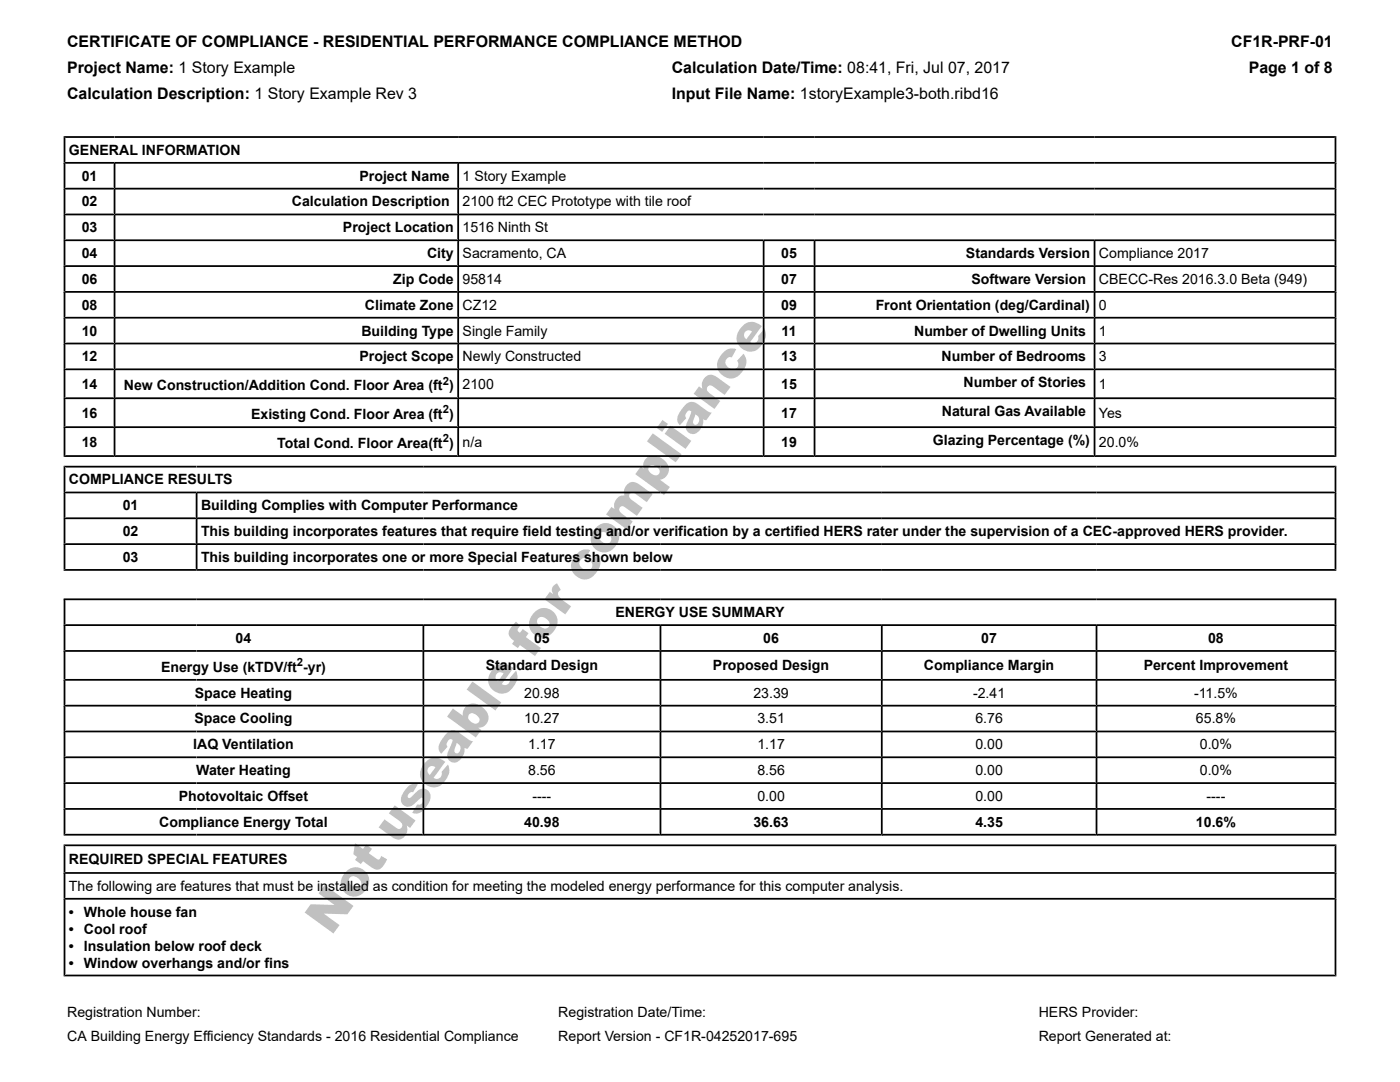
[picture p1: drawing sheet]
<svg xmlns="http://www.w3.org/2000/svg" width="279mm" height="216mm" viewBox="0 0 279 216" stroke-linecap="round" stroke-linejoin="round" font-family="sans-serif">
<defs><g id="words">
<text font-size="9.9" fill="#c0c0c0" x="66.1" y="186.9" transform="rotate(-54 66.1 186.9)">Not useable for compliance</text>
<g font-size="3.2">
<text x="13.4" y="9.4">CERTIFICATE OF COMPLIANCE - RESIDENTIAL PERFORMANCE COMPLIANCE METHOD</text>
<text x="245.7" y="9.4">CF1R-PRF-01</text>
<text x="13.4" y="14.6">Project Name: 1 Story Example</text>
<text x="134.1" y="14.6">Calculation Date/Time: 08:41, Fri, Jul 07, 2017</text>
<text x="249.2" y="14.6">Page 1 of 8</text>
<text x="13.4" y="19.8">Calculation Description: 1 Story Example Rev 3</text>
<text x="134.1" y="19.8">Input File Name: 1storyExample3-both.ribd16</text>
</g>
<g font-size="2.8">
<text x="13.8" y="30.9">GENERAL INFORMATION</text>
<text x="16.3" y="36">01</text>
<text x="16.3" y="41.2">02</text>
<text x="58.3" y="41.2">Calculation Description</text>
<text x="71.7" y="36">Project Name</text>
<text x="92.3" y="36">1 Story Example</text>
<text x="92.3" y="41.2">2100 ft2 CEC Prototype with tile roof</text>
<text x="16.3" y="46.3">03</text>
<text x="68.5" y="46.3">Project Location</text>
<text x="92.3" y="46.3">1516 Ninth St</text>
<text x="16.3" y="51.5">04</text>
<text x="85.2" y="51.5">City</text>
<text x="92.3" y="51.5">Sacramento, CA</text>
<text x="155.9" y="51.5">05</text>
<text x="192.8" y="51.5">Standards Version</text>
<text x="219.3" y="51.5">Compliance 2017</text>
<text x="16.3" y="56.6">06</text>
<text x="78.5" y="56.6">Zip Code</text>
<text x="92.3" y="56.6">95814</text>
<text x="155.9" y="56.6">07</text>
<text x="193.9" y="56.6">Software Version</text>
<text x="219.3" y="56.6">CBECC-Res 2016.3.0 Beta (949)</text>
<text x="16.3" y="61.8">08</text>
<text x="72.8" y="61.8">Climate Zone</text>
<text x="92.3" y="61.8">CZ12</text>
<text x="155.9" y="61.8">09</text>
<text x="174.8" y="61.8">Front Orientation (deg/Cardinal)</text>
<text x="219.3" y="61.8">0</text>
<text x="16.3" y="66.9">10</text>
<text x="72.1" y="66.9">Building Type</text>
<text x="92.3" y="66.9">Single Family</text>
<text x="156" y="66.9">11</text>
<text x="182.4" y="66.9">Number of Dwelling Units</text>
<text x="219.3" y="66.9">1</text>
<text x="16.3" y="72.1">12</text>
<text x="16.3" y="77.6">14</text>
<text x="24.7" y="77.9">New Construction/Addition Cond. Floor Area (ft )</text>
<text x="71.7" y="72.1">Project Scope</text>
<text x="92.3" y="72.1">Newly Constructed</text>
<text x="92.3" y="77.6">2100</text>
<text x="155.9" y="72.1">13</text>
<text x="155.9" y="77.6">15</text>
<text x="187.9" y="72.1">Number of Bedrooms</text>
<text x="192.3" y="77.2">Number of Stories</text>
<text x="219.3" y="72.1">3</text>
<text x="219.3" y="77.6">1</text>
<text x="16.3" y="83.3">16</text>
<text x="50.1" y="83.6">Existing Cond. Floor Area (ft )</text>
<text x="155.9" y="83.3">17</text>
<text x="188" y="83">Natural Gas Available</text>
<text x="219.3" y="83.3">Yes</text>
<text x="16.3" y="89.1">18</text>
<text x="55.3" y="89.4">Total Cond. Floor Area(ft )</text>
<text x="92.3" y="89.1">n/a</text>
<text x="155.9" y="89.1">19</text>
<text x="186.2" y="88.8">Glazing Percentage (%)</text>
<text x="219.3" y="89.1">20.0%</text>
<text x="13.8" y="96.7">COMPLIANCE RESULTS</text>
<text x="24.5" y="101.8">01</text>
<text x="40.1" y="101.8">Building Complies with Computer Performance</text>
<text x="24.5" y="107">02</text>
<text x="40.1" y="107">This building incorporates features that require field testing and/or verification by a certified HERS rater under the supervision of a CEC-approved HERS provider.</text>
<text x="24.5" y="112.1">03</text>
<text x="40.1" y="112.1">This building incorporates one or more Special Features shown below</text>
<text x="122.8" y="123.1">ENERGY USE SUMMARY</text>
<text x="47" y="128.3">04</text>
<text x="106.6" y="128.3">05</text>
<text x="152.3" y="128.3">06</text>
<text x="195.8" y="128.3">07</text>
<text x="241.1" y="128.3">08</text>
<text x="32.1" y="134.1">Energy Use (kTDV/ft -yr)</text>
<text x="96.9" y="133.8">Standard Design</text>
<text x="142.3" y="133.8">Proposed Design</text>
<text x="184.4" y="133.8">Compliance Margin</text>
<text x="228.2" y="133.8">Percent Improvement</text>
<text x="38.9" y="139.2">Space Heating</text>
<text x="104.6" y="139.2">20.98</text>
<text x="150.4" y="139.2">23.39</text>
<text x="194.2" y="139.2">-2.41</text>
<text x="238.3" y="139.2">-11.5%</text>
<text x="38.6" y="149.5">IAQ Ventilation</text>
<text x="38.8" y="144.4">Space Cooling</text>
<text x="104.6" y="144.4">10.27</text>
<text x="105.4" y="149.5">1.17</text>
<text x="151.1" y="144.4">3.51</text>
<text x="151.1" y="149.5">1.17</text>
<text x="194.7" y="144.4">6.76</text>
<text x="194.7" y="149.5">0.00</text>
<text x="238.7" y="144.4">65.8%</text>
<text x="239.5" y="149.5">0.0%</text>
<text x="39.2" y="154.7">Water Heating</text>
<text x="105.4" y="154.7">8.56</text>
<text x="151.1" y="154.7">8.56</text>
<text x="194.7" y="154.7">0.00</text>
<text x="239.5" y="154.7">0.0%</text>
<text x="35.7" y="159.8">Photovoltaic Offset</text>
<text x="106.3" y="159.8">----</text>
<text x="151.1" y="159.8">0.00</text>
<text x="194.7" y="159.8">0.00</text>
<text x="240.8" y="159.8">----</text>
<text x="31.8" y="165">Compliance Energy Total</text>
<text x="104.6" y="165">40.98</text>
<text x="150.4" y="165">36.63</text>
<text x="194.7" y="165">4.35</text>
<text x="238.7" y="165">10.6%</text>
<text x="13.8" y="172.4">REQUIRED SPECIAL FEATURES</text>
<text x="13.8" y="177.7">The following are features that must be installed as condition for meeting the modeled energy performance for this computer analysis.</text>
<text x="13.8" y="182.9">•</text>
<text x="16.8" y="182.9">Whole house fan</text>
<text x="13.8" y="186.3">•</text>
<text x="13.8" y="189.7">•</text>
<text x="16.8" y="186.3">Cool roof</text>
<text x="16.8" y="189.7">Insulation below roof deck</text>
<text x="13.8" y="193.1">•</text>
<text x="16.8" y="193.1">Window overhangs and/or fins</text>
<text x="13.4" y="202.8">Registration Number:</text>
<text x="111.4" y="202.8">Registration Date/Time:</text>
<text x="207.3" y="202.8">HERS Provider:</text>
<text x="13.4" y="207.6">CA Building Energy Efficiency Standards - 2016 Residential Compliance</text>
<text x="111.4" y="207.6">Report Version - CF1R-04252017-695</text>
<text x="207.3" y="207.6">Report Generated at:</text>
</g>
<g font-size="2.3">
<text x="88.4" y="76.7">2</text>
<text x="88.4" y="82.5">2</text>
<text x="88.4" y="88.3">2</text>
<text x="59.3" y="132.9">2</text>
</g>
</g></defs>
<g fill="none" stroke="#000" stroke-width=".35">
<path d="M12.7 27.3h254M12.7 32.5h254M12.7 37.6h254M12.9 27.2v64M22.9 32.5v58.7M91.4 32.5v58.7M266.5 27.2v64M12.7 42.8h254M12.7 47.9h254M12.7 53.1h254M12.7 58.2h254M152.4 47.9v43.3"/>
<path d="M162.6 47.9v43.3M218.4 47.9v43.3M12.7 63.4h254M12.7 68.5h254M12.7 73.7h254M12.7 79.5h254M12.7 85.2h254M12.7 91h254M12.7 93.1h254M12.7 98.3h254M12.9 92.9v20.8M39.2 98.3v15.4"/>
<path d="M266.5 92.9v20.8M12.7 103.4h254M12.7 108.6h254M12.7 113.7h254M12.7 119.6h254M12.9 119.6v47.1M266.5 119.6v47.1M12.7 124.7h254M12.7 129.9h254M12.7 135.7h254M84.5 124.7v42M131.8 124.7v42"/>
<path d="M176 124.7v42M218.8 124.7v42M12.7 140.8h254M12.7 146h254M12.7 151.1h254M12.7 156.3h254M12.7 161.4h254M12.7 166.6h254M12.7 168.7h254M12.7 174.2h254M12.7 179.3h254M12.9 168.5v26.3"/>
<path d="M266.5 168.5v26.3M12.7 194.7h254"/>
</g>
<use href="#words"/>
</svg>
